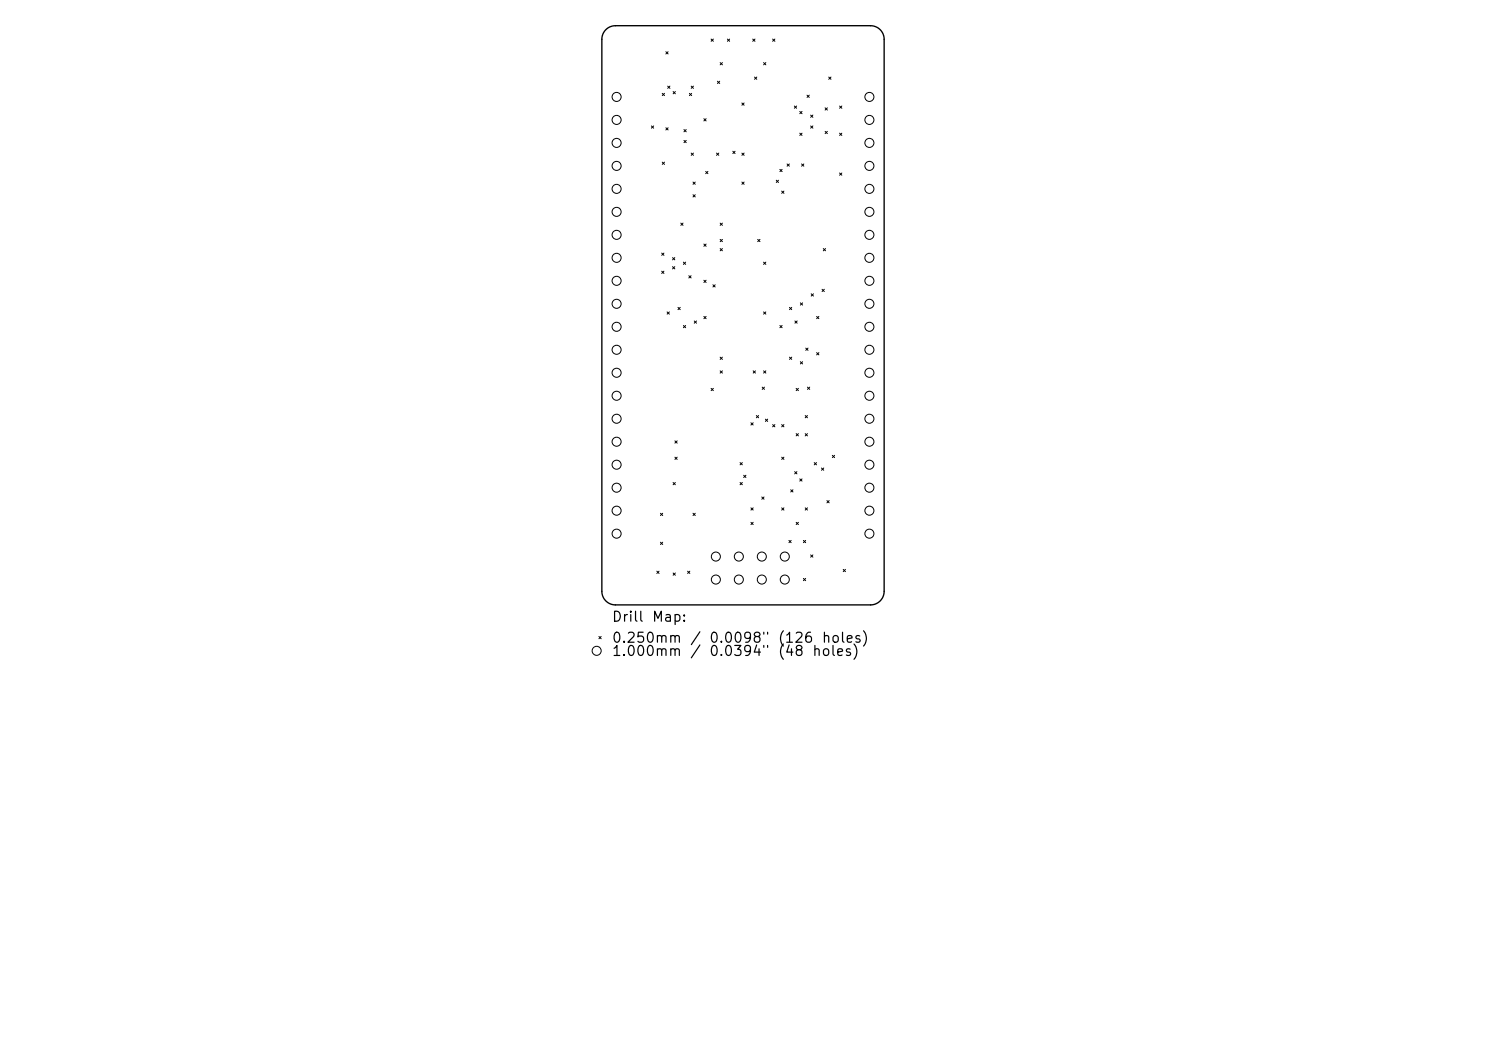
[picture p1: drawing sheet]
<svg xmlns="http://www.w3.org/2000/svg" width="297mm" height="210mm" viewBox="0 0 297 210" stroke-linecap="round" stroke-linejoin="round" font-family="sans-serif">
<defs><g id="words">
<g font-size="2">
<text x="122.2" y="124.7">Drill</text>
<text x="130.2" y="124.7">Map:</text>
<text x="122.2" y="128.9">0.250mm</text>
<text x="122.2" y="131.6">1.000mm</text>
<text x="137.8" y="128.9">/</text>
<text x="141.6" y="128.9">0.0098&quot;</text>
<text x="141.6" y="131.6">0.0394&quot;</text>
<text x="155.3" y="128.9">(126</text>
<text x="155.3" y="131.6">(48</text>
<text x="164.1" y="128.9">holes)</text>
</g>
</g></defs>
<path d="M121.1 5.9a2.71 2.71 0 0 1 1.9-.8h51a2.71 2.71 0 0 1 2.7 2.7v110.4a2.71 2.71 0 0 1-2.7 2.7h-51a2.71 2.71 0 0 1-2.7-2.7v-110.4a2.71 2.71 0 0 1 .8-1.9z" fill="none" stroke="#000" stroke-width=".27"/>
<g fill="none" stroke="#000" stroke-width=".2">
<path d="M132.4 18.7l.4 .4M132.8 18.7l-.4 .4M133.1 10.3l.4 .5M133.4 17.2l.5 .5M133.5 10.3l-.4 .5M133.9 17.2l-.5 .5M134.5 18.3l.5 .4M135 18.3l-.5 .4M137.8 18.7l.4 .4M138.1 17.2l.5 .5M138.2 18.7l-.4 .4M138.6 17.2l-.5 .5"/>
<path d="M142.1 7.8l.5 .5M142.6 7.8l-.5 .5M143.4 16.2l.4 .5M143.8 16.2l-.4 .5M143.9 12.5l.5 .5M144.4 12.5l-.5 .5M145.4 7.8l.4 .5M145.8 7.8l-.4 .5M150.4 7.8l.5 .5M150.8 15.4l.5 .4M150.9 7.8l-.5 .5M151.3 15.4l-.5 .4"/>
<path d="M152.6 12.5l.5 .5M153.1 12.5l-.5 .5M154.4 7.8l.5 .5M154.9 7.8l-.5 .5M161.3 19l.4 .5M161.7 19l-.4 .5M165.6 15.4l.5 .4M166.1 15.4l-.5 .4M130.2 25.2l.4 .4M130.6 25.2l-.4 .4M132.4 32.4l.4 .4M132.8 32.4l-.4 .4"/>
<path d="M133.1 25.5l.4 .5M133.5 25.5l-.4 .5M136.7 25.9l.5 .4M136.7 28.1l.5 .4M137.2 28.1l-.5 .4M137.2 25.9l-.5 .4M138.1 30.6l.5 .4M138.5 36.4l.5 .4M138.5 38.9l.5 .5M138.6 30.6l-.5 .4M139 36.4l-.5 .4M139 38.9l-.5 .5"/>
<path d="M140.7 23.7l.4 .5M141 34.2l.5 .5M141.1 23.7l-.4 .5M141.5 34.2l-.5 .5M143.2 30.6l.5 .4M143.7 30.6l-.5 .4M146.5 30.2l.4 .5M146.9 30.2l-.4 .5M148.3 20.6l.4 .4M148.3 30.6l.4 .4M148.3 36.4l.4 .4M148.7 20.6l-.4 .4"/>
<path d="M148.7 30.6l-.4 .4M148.7 36.4l-.4 .4M155.1 36l.5 .5M155.6 36l-.5 .5M155.9 33.8l.4 .5M156.2 38.2l.5 .4M156.3 33.8l-.4 .5M156.7 38.2l-.5 .4M157.3 32.8l.5 .4M157.8 32.8l-.5 .4M158.8 21.2l.4 .4M159.2 21.2l-.4 .4"/>
<path d="M159.8 22.3l.5 .4M159.8 26.6l.5 .5M160.2 32.8l.5 .4M160.3 26.6l-.5 .5M160.3 22.3l-.5 .4M160.7 32.8l-.5 .4M162 23l.5 .4M162 25.2l.5 .4M162.5 23l-.5 .4M162.5 25.2l-.5 .4M164.9 21.5l.5 .5M164.9 26.2l.5 .5"/>
<path d="M165.4 21.5l-.5 .5M165.4 26.2l-.5 .5M167.8 34.6l.5 .4M167.8 21.2l.5 .4M167.8 26.6l.5 .5M168.3 21.2l-.5 .4M168.3 26.6l-.5 .5M168.3 34.6l-.5 .4M132.2 50.6l.5 .4M132.2 54.2l.5 .4M132.7 50.6l-.5 .4M132.7 54.2l-.5 .4"/>
<path d="M134.4 51.5l.5 .4M134.4 53.3l.5 .4M134.9 51.5l-.5 .4M134.9 53.3l-.5 .4M136.1 44.6l.4 .4M136.5 44.6l-.4 .4M136.6 52.4l.4 .4M137 52.4l-.4 .4M137.7 55.1l.4 .4M138.1 55.1l-.4 .4M140.7 48.8l.4 .4M140.7 56l.4 .4"/>
<path d="M141.1 48.8l-.4 .4M141.1 56l-.4 .4M142.5 56.9l.4 .5M142.9 56.9l-.4 .5M143.9 44.6l.5 .4M143.9 47.8l.5 .5M143.9 49.7l.5 .4M144.4 44.6l-.5 .4M144.4 47.8l-.5 .5M144.4 49.7l-.5 .4M151.4 47.8l.5 .5M151.9 47.8l-.5 .5"/>
<path d="M152.6 52.4l.5 .4M153.1 52.4l-.5 .4M162.1 58.7l.5 .5M162.6 58.7l-.5 .5M164.3 57.8l.5 .5M164.6 49.7l.4 .4M164.8 57.8l-.5 .5M165 49.7l-.4 .4M133.3 62.3l.5 .5M133.8 62.3l-.5 .5M135.5 61.4l.5 .5M136 61.4l-.5 .5"/>
<path d="M136.6 65l.4 .5M137 65l-.4 .5M138.8 64.1l.4 .5M139.2 64.1l-.4 .5M140.7 63.2l.4 .5M141.1 63.2l-.4 .5M142.1 77.6l.5 .5M142.6 77.6l-.5 .5M143.9 71.4l.5 .4M143.9 74.1l.5 .5M144.4 71.4l-.5 .4M144.4 74.1l-.5 .5"/>
<path d="M150.5 74.1l.5 .5M151 74.1l-.5 .5M152.3 77.4l.5 .4M152.6 62.3l.5 .5M152.6 74.1l.5 .5M152.8 77.4l-.5 .4M153.1 62.3l-.5 .5M153.1 74.1l-.5 .5M155.9 65l.4 .5M156.3 65l-.4 .5M157.8 61.4l.4 .5M157.8 71.4l.4 .4"/>
<path d="M158.2 61.4l-.4 .5M158.2 71.4l-.4 .4M158.9 64.1l.4 .5M159.1 77.6l.5 .5M159.3 64.1l-.4 .5M159.6 77.6l-.5 .5M160 60.5l.4 .5M160 72.3l.4 .4M160.4 60.5l-.4 .5M160.4 72.3l-.4 .4M161 69.6l.5 .4M161.4 77.4l.4 .4"/>
<path d="M161.5 69.6l-.5 .4M161.8 77.4l-.4 .4M163.2 63.2l.5 .5M163.2 70.5l.5 .4M163.7 63.2l-.5 .5M163.7 70.5l-.5 .4M134.5 96.4l.5 .5M134.9 88.1l.4 .4M134.9 91.3l.4 .5M135 96.4l-.5 .5M135.3 88.1l-.4 .4M135.3 91.3l-.4 .5"/>
<path d="M147.9 92.4l.5 .5M147.9 96.4l.5 .5M148.4 92.4l-.5 .5M148.4 96.4l-.5 .5M148.6 95l.5 .4M149.1 95l-.5 .4M150.1 84.5l.4 .4M150.5 84.5l-.4 .4M151.2 83l.4 .5M151.6 83l-.4 .5M152.3 99.3l.4 .5M152.7 99.3l-.4 .5"/>
<path d="M153 83.8l.4 .4M153.4 83.8l-.4 .4M154.4 84.8l.5 .5M154.9 84.8l-.5 .5M156.2 84.8l.5 .5M156.2 91.3l.5 .5M156.7 84.8l-.5 .5M156.7 91.3l-.5 .5M158 97.9l.5 .4M158.5 97.9l-.5 .4M158.8 94.2l.5 .5M159.1 86.6l.5 .5"/>
<path d="M159.3 94.2l-.5 .5M159.6 86.6l-.5 .5M159.8 95.7l.5 .4M160.3 95.7l-.5 .4M160.9 83l.5 .5M160.9 86.6l.5 .5M161.4 86.6l-.5 .5M161.4 83l-.5 .5M162.7 92.4l.5 .5M163.2 92.4l-.5 .5M164.2 93.5l.4 .5M164.6 93.5l-.4 .5"/>
<path d="M166.4 91l.4 .4M166.8 91l-.4 .4M131.3 114.1l.4 .5M131.7 114.1l-.4 .5M132 102.6l.5 .4M132 108.3l.5 .5M132.5 102.6l-.5 .4M132.5 108.3l-.5 .5M134.5 114.5l.5 .4M135 114.5l-.5 .4M137.4 114.1l.5 .5M137.9 114.1l-.5 .5"/>
<path d="M138.5 102.6l.5 .4M139 102.6l-.5 .4M150.1 101.5l.4 .4M150.1 104.4l.4 .4M150.5 101.5l-.4 .4M150.5 104.4l-.4 .4M156.2 101.5l.5 .4M156.7 101.5l-.5 .4M157.7 108l.4 .4M158.1 108l-.4 .4M159.1 104.4l.5 .4M159.6 104.4l-.5 .4"/>
<path d="M160.6 108l.4 .4M160.6 115.6l.4 .4M160.9 101.5l.5 .4M161 108l-.4 .4M161 115.6l-.4 .4M161.4 101.5l-.5 .4M162 110.9l.5 .4M162.5 110.9l-.5 .4M165.3 100l.4 .5M165.7 100l-.4 .5M168.5 113.8l.5 .4M169 113.8l-.5 .4"/>
<path d="M119.7 127.2l.5 .4M120.2 127.2l-.5 .4"/>
<circle cx="123.2" cy="19.4" r=".9"/>
<circle cx="173.8" cy="19.4" r=".9"/>
<circle cx="123.2" cy="28.6" r=".9"/>
<circle cx="123.2" cy="33.1" r=".9"/>
<circle cx="123.2" cy="37.7" r=".9"/>
<circle cx="123.2" cy="24" r=".9"/>
<circle cx="173.8" cy="28.6" r=".9"/>
<circle cx="173.8" cy="33.1" r=".9"/>
<circle cx="173.8" cy="37.7" r=".9"/>
<circle cx="173.8" cy="24" r=".9"/>
<circle cx="123.2" cy="51.5" r=".9"/>
<circle cx="123.2" cy="46.9" r=".9"/>
<circle cx="123.2" cy="56.1" r=".9"/>
<circle cx="123.2" cy="42.3" r=".9"/>
<circle cx="173.8" cy="51.5" r=".9"/>
<circle cx="173.8" cy="46.9" r=".9"/>
<circle cx="173.8" cy="42.3" r=".9"/>
<circle cx="173.8" cy="56.1" r=".9"/>
<circle cx="123.2" cy="74.5" r=".9"/>
<circle cx="123.2" cy="60.7" r=".9"/>
<circle cx="123.2" cy="65.3" r=".9"/>
<circle cx="123.2" cy="79.1" r=".9"/>
<circle cx="123.2" cy="69.9" r=".9"/>
<circle cx="173.8" cy="74.5" r=".9"/>
<circle cx="173.8" cy="60.7" r=".9"/>
<circle cx="173.8" cy="65.3" r=".9"/>
<circle cx="173.8" cy="79.1" r=".9"/>
<circle cx="173.8" cy="69.9" r=".9"/>
<circle cx="123.2" cy="97.5" r=".9"/>
<circle cx="123.2" cy="92.9" r=".9"/>
<circle cx="123.2" cy="83.7" r=".9"/>
<circle cx="123.2" cy="88.3" r=".9"/>
<circle cx="173.8" cy="97.5" r=".9"/>
<circle cx="173.8" cy="92.9" r=".9"/>
<circle cx="173.8" cy="83.7" r=".9"/>
<circle cx="173.8" cy="88.3" r=".9"/>
<circle cx="123.2" cy="106.6" r=".9"/>
<circle cx="123.2" cy="102" r=".9"/>
<circle cx="143.1" cy="111.2" r=".9"/>
<circle cx="143.1" cy="115.8" r=".9"/>
<circle cx="147.7" cy="111.2" r=".9"/>
<circle cx="147.7" cy="115.8" r=".9"/>
<circle cx="152.3" cy="111.2" r=".9"/>
<circle cx="152.3" cy="115.8" r=".9"/>
<circle cx="156.9" cy="111.2" r=".9"/>
<circle cx="156.9" cy="115.8" r=".9"/>
<circle cx="173.8" cy="106.6" r=".9"/>
<circle cx="173.8" cy="102" r=".9"/>
<circle cx="119.3" cy="130" r=".9"/>
</g>
<use href="#words"/>
</svg>
